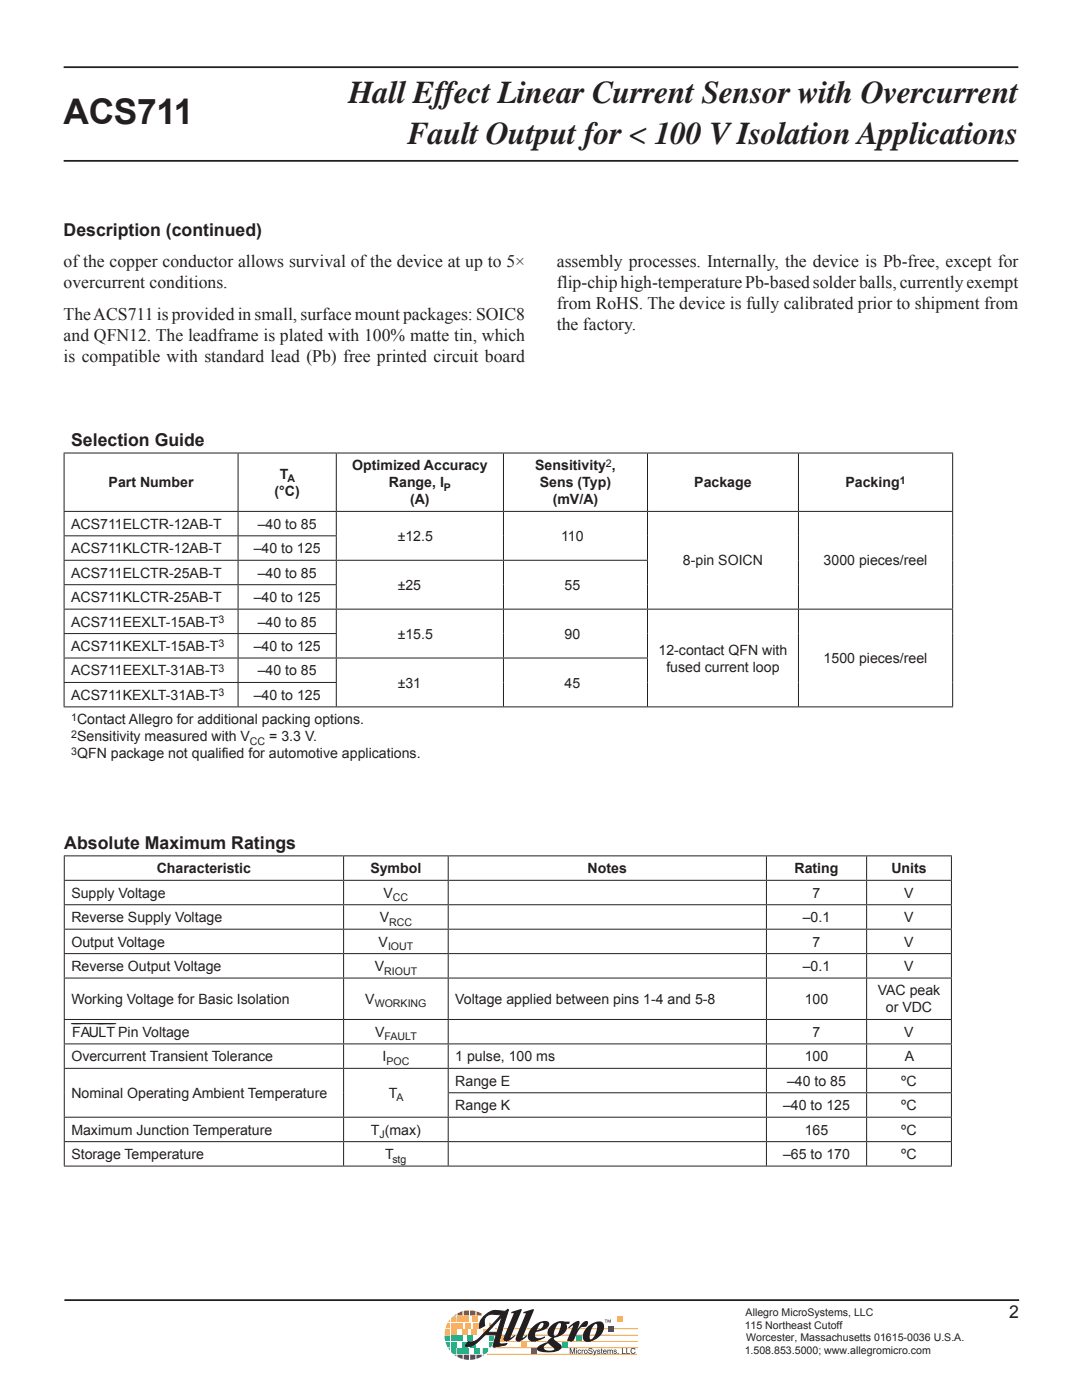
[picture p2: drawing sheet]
<svg xmlns="http://www.w3.org/2000/svg" width="216mm" height="279mm" viewBox="0 0 216 279" stroke-linecap="round" stroke-linejoin="round" font-family="sans-serif">
<defs><g id="words">
<text font-size="7.1" fill="#231f20" x="12.7" y="24.8">ACS711</text>
<g font-size="6.3" fill="#231f20">
<text x="69.5" y="20.6">Hall Effect Linear Current Sensor with Overcurrent</text>
<text x="81.3" y="28.7">Fault Output for &lt; 100 V Isolation Applications</text>
</g>
<g font-size="3.5" fill="#231f20">
<text x="12.7" y="47.2">Description (continued)</text>
<text x="12.7" y="53.2">of the copper conductor allows survival of the device at up to 5×</text>
<text x="111.1" y="53.2">assembly processes. Internally, the device is Pb-free, except for</text>
<text x="12.7" y="57.5">overcurrent conditions.</text>
<text x="111.1" y="57.5">flip-chip high-temperature Pb-based solder balls, currently exempt</text>
<text x="12.7" y="63.8">The ACS711 is provided in small, surface mount packages: SOIC8</text>
<text x="111.1" y="61.7">from RoHS. The device is fully calibrated prior to shipment from</text>
<text x="111.1" y="65.9">the factory.</text>
<text x="12.7" y="68.1">and QFN12. The leadframe is plated with 100% matte tin, which</text>
<text x="12.7" y="72.3">is compatible with standard lead (Pb) free printed circuit board</text>
<text x="14.2" y="89">Selection Guide</text>
<text x="12.8" y="169.4">Absolute Maximum Ratings</text>
<text x="201.4" y="263.1">2</text>
</g>
<g font-size="2.8" fill="#231f20">
<text x="55.8" y="95.6">T</text>
<text x="70.3" y="93.9">Optimized Accuracy</text>
<text x="106.8" y="93.9">Sensitivity ,</text>
<text x="21.7" y="97.3">Part Number</text>
<text x="54.8" y="99">(°C)</text>
<text x="77.6" y="97.3">Range, I</text>
<text x="81.8" y="100.6">(A)</text>
<text x="107.7" y="97.3">Sens (Typ)</text>
<text x="110.3" y="100.6">(mV/A)</text>
<text x="138.5" y="97.3">Package</text>
<text x="168.7" y="97.3">Packing</text>
<text x="14.2" y="105.5">ACS711ELCTR-12AB-T</text>
<text x="51.4" y="105.5">–40 to 85</text>
<text x="79.4" y="108">±12.5</text>
<text x="112" y="108">110</text>
<text x="14.2" y="110.4">ACS711KLCTR-12AB-T</text>
<text x="50.6" y="110.4">–40 to 125</text>
<text x="136.3" y="112.8">8-pin SOICN</text>
<text x="164.4" y="112.8">3000 pieces/reel</text>
<text x="14.2" y="115.3">ACS711ELCTR-25AB-T</text>
<text x="51.4" y="115.3">–40 to 85</text>
<text x="79.4" y="117.7">±25</text>
<text x="112.6" y="117.7">55</text>
<text x="14.2" y="120.2">ACS711KLCTR-25AB-T</text>
<text x="14.2" y="125">ACS711EEXLT-15AB-T</text>
<text x="50.6" y="120.2">–40 to 125</text>
<text x="51.4" y="125">–40 to 85</text>
<text x="14.2" y="129.9">ACS711KEXLT-15AB-T</text>
<text x="50.6" y="129.9">–40 to 125</text>
<text x="79.4" y="127.5">±15.5</text>
<text x="112.6" y="127.5">90</text>
<text x="131.4" y="130.7">12-contact QFN with</text>
<text x="14.2" y="134.8">ACS711EEXLT-31AB-T</text>
<text x="51.4" y="134.8">–40 to 85</text>
<text x="79.4" y="137.2">±31</text>
<text x="112.6" y="137.2">45</text>
<text x="133" y="134">fused current loop</text>
<text x="164.4" y="132.3">1500 pieces/reel</text>
<text x="14.2" y="139.7">ACS711KEXLT-31AB-T</text>
<text x="50.6" y="139.7">–40 to 125</text>
<text x="15.4" y="144.5">Contact Allegro for additional packing options.</text>
<text x="15.4" y="147.9">Sensitivity measured with V</text>
<text x="53.7" y="147.9">= 3.3 V.</text>
<text x="15.4" y="151.3">QFN package not qualified for automotive applications.</text>
<text x="14.2" y="179.2">Supply Voltage</text>
<text x="31.3" y="174.3">Characteristic</text>
<text x="73.9" y="174.3">Symbol</text>
<text x="76.5" y="179.2">V</text>
<text x="117.3" y="174.3">Notes</text>
<text x="158.5" y="174.3">Rating</text>
<text x="162.1" y="179.2">7</text>
<text x="177.9" y="174.3">Units</text>
<text x="180.4" y="179.2">V</text>
<text x="14.2" y="184">Reverse Supply Voltage</text>
<text x="75.8" y="184">V</text>
<text x="160.2" y="184">–0.1</text>
<text x="180.4" y="184">V</text>
<text x="14.2" y="188.9">Output Voltage</text>
<text x="75.5" y="188.9">V</text>
<text x="162.1" y="188.9">7</text>
<text x="180.4" y="188.9">V</text>
<text x="14.2" y="193.8">Reverse Output Voltage</text>
<text x="74.8" y="193.8">V</text>
<text x="160.2" y="193.8">–0.1</text>
<text x="180.4" y="193.8">V</text>
<text x="14.2" y="200.4">Working Voltage for Basic Isolation</text>
<text x="72.9" y="200.4">V</text>
<text x="90.8" y="200.4">Voltage applied between pins 1-4 and 5-8</text>
<text x="160.6" y="200.4">100</text>
<text x="175.1" y="198.7">VAC peak</text>
<text x="176.8" y="202">or VDC</text>
<text x="14.2" y="206.6">¯¯AU¯¯</text>
<text x="14.4" y="206.9">F¯¯¯LT</text>
<text x="19.8" y="206.6">¯¯Pin Voltage</text>
<text x="74.9" y="206.9">V</text>
<text x="162.1" y="206.9">7</text>
<text x="180.4" y="206.9">V</text>
<text x="14.2" y="211.8">Overcurrent Transient Tolerance</text>
<text x="76.3" y="211.8">I</text>
<text x="90.8" y="211.8">1 pulse, 100 ms</text>
<text x="160.6" y="211.8">100</text>
<text x="180.5" y="211.8">A</text>
<text x="14.2" y="219.1">Nominal Operating Ambient Temperature</text>
<text x="77.6" y="219.1">T</text>
<text x="90.8" y="216.7">Range E</text>
<text x="90.8" y="221.6">Range K</text>
<text x="156.3" y="221.6">–40 to 125</text>
<text x="157" y="216.7">–40 to 85</text>
<text x="179.8" y="221.6">ºC</text>
<text x="179.8" y="216.7">ºC</text>
<text x="14.2" y="226.4">Maximum Junction Temperature</text>
<text x="74" y="226.4">T (max)</text>
<text x="160.6" y="226.4">165</text>
<text x="179.8" y="226.4">ºC</text>
<text x="14.2" y="231.3">Storage Temperature</text>
<text x="76.9" y="231.3">T</text>
<text x="156.3" y="231.3">–65 to 170</text>
<text x="179.8" y="231.3">ºC</text>
</g>
<g font-size="2.1" fill="#231f20">
<text x="120.9" y="93.2">2</text>
<text x="57.3" y="96.3">A</text>
<text x="88.6" y="98">P</text>
<text x="179.5" y="96.6">1</text>
<text x="43.6" y="124.3">3</text>
<text x="43.6" y="129.2">3</text>
<text x="43.6" y="134.1">3</text>
<text x="14.2" y="143.8">1</text>
<text x="43.6" y="139">3</text>
<text x="14.2" y="147.2">2</text>
<text x="49.9" y="148.6">CC</text>
<text x="14.2" y="150.6">3</text>
<text x="78.4" y="179.9">CC</text>
<text x="77.6" y="184.7">RCC</text>
<text x="77.4" y="189.6">IOUT</text>
<text x="76.7" y="194.5">RIOUT</text>
<text x="74.8" y="201.1">WORKING</text>
<text x="76.7" y="207.6">FAULT</text>
<text x="77.1" y="212.5">POC</text>
<text x="79.1" y="219.8">A</text>
<text x="75.7" y="227.1">J</text>
<text x="78.3" y="232">stg</text>
<text x="148.8" y="262.6">Allegro MicroSystems, LLC</text>
<text x="148.6" y="265.2">115 Northeast Cutoff</text>
<text x="148.9" y="267.7">Worcester, Massachusetts 01615-0036 U.S.A.</text>
<text x="148.6" y="270.3">1.508.853.5000; www.allegromicro.com</text>
</g>
</g></defs>
<path d="M12.7 13.4h190.5M12.7 32.1h190.5M12.9 259.5h190.5" fill="none" stroke="#231f20" stroke-width=".35"/>
<path d="M97.1 270.3h30M98.3 269h29M98.8 267.7h28.5" fill="none" stroke="#f99d33" stroke-width=".2"/>
<path d="M96.3 270.4h.4l-.4 .2z" fill="#593b97"/>
<path d="M89.8 263.3v.5h-.4z" fill="#f15a30"/>
<path d="M89.3 264h.5v1.1h-.9z" fill="#f99d33"/>
<path d="M88.8 265.3h1v1.1h-1.1z" fill="#fff200"/>
<path d="M88.7 266.6h1.1v1h-1z" fill="#36b557"/>
<path d="M88.9 267.8h.9v1.1a.75 .75 0 0 1-.8-.8z" fill="#00a6be"/>
<path d="M89.4 269.1h.4v.4z" fill="#0077c0"/>
<path d="M90.6 262.5l.5-.3v.3z" fill="#ed1556"/>
<path d="M90 263.1l.4-.4h.7v1.1h-1.1z" fill="#f15a30"/>
<path d="M90 264h1.1v1.1h-1.1z" fill="#f99d33"/>
<path d="M90 265.3h1.1v1.1h-1.1z" fill="#fff200"/>
<path d="M90 266.6h1.1v1h-1.1z" fill="#36b557"/>
<path d="M90 267.8h1.1v1.1h-1.1z" fill="#00a6be"/>
<path d="M90 269.1h1.1v1.1h-.8l-.3-.4z" fill="#0077c0"/>
<path d="M90.6 270.4h.5v.3z" fill="#593b97"/>
<path d="M91.3 262.1l1-.4v.8h-1z" fill="#ed1556"/>
<path d="M91.3 262.7h1v1.1h-1z" fill="#f15a30"/>
<path d="M91.3 264h1v1.1h-1z" fill="#f99d33"/>
<path d="M92.2 265.3h1v1.1h-1z" fill="#fff200"/>
<path d="M91.3 266.6h1v1h-1z" fill="#36b557"/>
<path d="M92.2 267.8h1v1.1h-1z" fill="#00a6be"/>
<path d="M91.3 269.1h1v1.1h-1z" fill="#0077c0"/>
<path d="M91.3 270.4h1v.8l-1-.4z" fill="#593b97"/>
<path d="M92.5 261.6l1.1-.1v1h-1.1z" fill="#ed1556"/>
<path d="M92.5 262.7h1.1v1.1h-1.1z" fill="#f15a30"/>
<path d="M92.9 264h1v1.1h-1z" fill="#f99d33"/>
<path d="M94.1 265.3h1v1.1h-1z" fill="#fff200"/>
<path d="M93.2 266.6h1.1v1h-1.1z" fill="#36b557"/>
<path d="M93.8 267.8h1.1v1.1h-1.1z" fill="#00a6be"/>
<path d="M92.5 269.1h1.1v1.1h-1.1z" fill="#0077c0"/>
<path d="M92.5 270.4h1.1v1l-1.1-.1z" fill="#593b97"/>
<path d="M93.8 261.5l1.1 .2v.8h-1.1z" fill="#ed1556"/>
<path d="M94.2 262.7h1.1v1.1h-1.1z" fill="#f15a30"/>
<path d="M96.4 265.3h1.1v1.1h-1.1z" fill="#fff200"/>
<path d="M94.6 269.1h1.1v1.1h-1.1z" fill="#0077c0"/>
<g fill="#593b97">
<path d="M93.8 270.4h1.1v.9l-1.1 .1z"/>
<path d="M95.1 270.4h1v.3l-1 .5z"/>
</g>
<path d="M94.5 264h1v1.1h-1z" fill="#f99d33"/>
<path d="M96.3 269.1h1.1a1.02 1.02 0 0 1-.5 1.1h-.6z" fill="#0077c0"/>
<path d="M97.6 264h.3l.5 1.1h-.8z" fill="#f99d33"/>
<path d="M97.6 266.6h1l-.1 1h-.9z" fill="#36b557"/>
<path d="M97.6 267.8h.8l-.1 .3a.76 .76 0 0 1-.7 .8z" fill="#00a6be"/>
<path d="M95.1 261.7l1 .5v.3h-1z" fill="#ed1556"/>
<path d="M99.8 266.5h1v1.1h-1z" fill="#fff200"/>
<path d="M106 269.1h1.1v1h-1.1z" fill="#ed1556"/>
<path d="M112.2 267.8h1.1v1.1h-1.1z" fill="#36b557"/>
<path d="M114.9 266.5h1.1v1.1h-1.1z" fill="#00a6be"/>
<path d="M123.2 262.8h1.1v1.1h-1.1z" fill="#f15a30"/>
<path d="M103.9 267.8h1.1v1.1h-1.1z" fill="#f99d33"/>
<path d="M98.8 265.2h28.5M99 266.5h28.3" fill="none" stroke="#f99d33" stroke-width=".2"/>
<path d="M121.3 264.7h1.1v1h-1.1z" fill="#593b97"/>
<g fill="#231f20">
<path d="M113.7 269.1h.2l.3 .9 .3-.9h.2v1.1h-.1v-1l-.3 1h-.1l-.4-1v1h-.1z"/>
<path d="M115.4 269.4h.4l.1 .2-.2-.1a.27 .27 0 0 0-.3 .3 .27 .27 0 0 0 .3 .2l.2-.1v.1a.34 .34 0 0 1-.6 0z"/>
<path d="M116.1 269.4l.1 .1 .3-.2-.3 .4v.5h-.1z"/>
<path d="M117.6 269.1h.5l.1 .3-.4-.2-.2 .2 .6 .3a.42 .42 0 0 1-.4 .5 .42 .42 0 0 1-.4-.4l.4 .3 .3-.2-.6-.3-.1-.2z"/>
<path d="M118.3 269.4h.2l.2 .6 .2-.6h.2l-.5 1.1h-.2l.2-.3z"/>
<path d="M119.2 269.5l.3-.2 .2 .2-.4 .1 .4 .2-.1 .4-.4-.2-.1-.1 .4 .2 .2-.2-.5-.2z"/>
<path d="M120 269.1l.2 .3-.1 .1 .1 .7-.2-.1v-.6h-.1z"/>
<path d="M121.2 269.4l.1 .1 .8-.1 .2 .8h-.2v-.6l-.1-.1-.2 .2v.5h-.1l-.1-.7-.3 .2v.5h-.1z"/>
<path d="M122.5 269.5l.3-.2 .2 .2-.4 .1 .4 .2-.1 .4-.5-.2v-.1l.4 .2 .1-.2-.4-.2z"/>
<path d="M102 261.8l1.8-.5 .3 .1-2.2 5.5 .8-.5 .1 .2a1.94 1.94 0 0 1-2.2 1l-.1-.6 2-4.8v-.1h-.5z"/>
<path d="M104.4 261.9l1.9-.6 .2 .1-2.2 5.6 .8-.6 .1 .2-1 .8a.92 .92 0 0 1-1.3 .1v-.6l2-4.6-.1-.3-.4 .1z"/>
<path d="M106.3 264.8a2.45 2.45 0 0 1 3.2-.9 1.36 1.36 0 0 1-1.3 1.6l-1.3 .3 .2-.3a1.31 1.31 0 0 0 1.3-1.5 1.17 1.17 0 0 0-1.2 1.1 1.76 1.76 0 0 0-.3 1.8 1.75 1.75 0 0 0 1.8-.2l.1 .2a3.8 3.8 0 0 1-3 .7 1.37 1.37 0 0 1-.1-2z"/>
<path d="M113.3 265l1.1-1a.88 .88 0 0 1 1.2-.2l-.4 1.6 1-1.4 .6-.3h.4a.82 .82 0 0 1-.1 .9 .82 .82 0 0 1-.9 .2 4.9 4.9 0 0 0-1.7 2.7l-.5 .2-.8-.2 1.1-2.9-.8 .5z"/>
<path d="M117.1 264.9l.8-.6 .9-.4 .1 .3a3.2 3.2 0 0 0-1.1 3.1h.1a3.1 3.1 0 0 0 1.1-3.1h-.1l-.1-.3a1.11 1.11 0 0 1 1.3-.1 1.11 1.11 0 0 1 .4 1.3 3.5 3.5 0 0 1-3.7 2.6 1.66 1.66 0 0 1 0-2.4z"/>
<path d="M110 264.5l.6-.4 .8-.4 .1 .4-.3 .3a3.1 3.1 0 0 0-.6 2.2h.1a1.5 1.5 0 0 0 1-1.4l.2-1-.1-.1h-.3l-.1-.4 2.3 .1-.1 .4h-.6a1.89 1.89 0 0 1-1.5 2.5l-.9 .3a.41 .41 0 0 0 .3 .6l.9 .7 .3 .4a1.83 1.83 0 0 1-2.2 1.2l-1.5-.1a1.2 1.2 0 0 1-1.3-.5 2.03 2.03 0 0 1 1.8-1.3l.4-.2 .1 .3-.3 .1a.67 .67 0 0 0-.6 .8 .67 .67 0 0 0 .8 .5h.7a.46 .46 0 0 0 .6-.3l-.7-.6a.77 .77 0 0 1-.3-1.3l.5-.4a1.15 1.15 0 0 1-.9-.8 1.15 1.15 0 0 1 .5-1.2z"/>
<path d="M115 269.1v.1h.1v-.1zM115 269.4v.8h.1v-.8z"/>
<path d="M116.7 269.8a.27 .27 0 0 1 .5 0 .27 .27 0 0 1-.5 0zM116.5 269.8a.4 .4 0 0 0 .8 0 .4 .4 0 0 0-.8 0z"/>
<path d="M120.5 269.5h.4v.2h-.4zM120.5 269.4a.42 .42 0 0 0-.2 .6 .42 .42 0 0 0 .6 .1l.1-.2-.3 .2-.2-.3h.5v-.2l-.1-.2z"/>
</g>
<path d="M96.6 262.7l1-.8a2.58 2.58 0 0 1 2.1-.3l.9 .1 .7-.4 .2 .1-1 3.1-.9 3.4 .3 .3h1.2l-.2 .2-2.4 .4-.1-.2 .6-2.2h-2.2a8.8 8.8 0 0 1-2.5 2.2l-.9 .1-.6-.1 .6-.8a2.32 2.32 0 0 0 2.3-.9l4.3-4.5a3.1 3.1 0 0 0-2.9 .3 2.05 2.05 0 0 0-.4 1.9l-1 .5 .1-1.4zM100.2 262.7l-1 3.2h-1.9z" fill="none" stroke="#231f20" stroke-width=".2"/>
<g fill="#231f20">
<path d="M123.3 270h.1l-.1 .4z"/>
<path d="M124.1 269h.2v1h.5v.2h-.7z"/>
<path d="M125 269h.1v1h.6v.2h-.7z"/>
<path d="M126 269.2l.5-.2 .3 .4h-.2a.37 .37 0 0 0-.5-.1 .37 .37 0 0 0 0 .6 .37 .37 0 0 0 .6-.1h.1a.55 .55 0 0 1-.8 .3 .55 .55 0 0 1 0-.9z"/>
<path d="M120.7 263.4h.2l.1 .6v-.6h.1zM121.2 263.4v.6l.1-.5 .2 .5 .3-.5 .1 .5v-.6h-.2l-.1 .4-.2-.4z"/>
</g>
<path d="M96.6 262.7l-.8 1-.1 1.4 1-.5a1.63 1.63 0 0 1 1.5-2.3l1.8 .1-4.6 4.9a2.14 2.14 0 0 1-2 .5l-.6 .8a2.43 2.43 0 0 0 2.5-.8l1.5-1.4h2.2l-.6 2.2 .1 .2 2.4-.4 .2-.2h-1.2l-.3-.3 .9-3.4 1-3.1-.2-.1-.7 .4a3.9 3.9 0 0 0-3 .2zM100.2 262.7l-1 3.2h-1.9z" fill-rule="evenodd" fill="#231f20"/>
<g fill="none" stroke="#231f20" stroke-width=".2">
<path d="M12.7 90.4h177.5M12.8 90.5v11.5M47.5 90.5v11.5M67.1 90.5v11.5M100.5 90.5v11.5M129.2 90.5v11.5M159.3 90.5v11.5M190.1 90.5v11.5M12.7 102.1h177.5M12.7 106.9h54.5M12.7 111.8h116.6M12.7 116.7h54.5"/>
<path d="M12.8 102.1v4.7M12.8 107v4.7M12.8 111.9v4.7M12.8 116.8v4.7M47.5 102.1v4.7M47.5 107v4.7M47.5 111.9v4.7M47.5 116.8v4.7M67.1 102.1v4.7M67.1 107v4.7M67.1 111.9v4.7M67.1 116.8v4.7"/>
<path d="M100.5 102.1v9.6M100.5 111.9v9.6M129.2 102.1v9.6M129.2 111.9v9.6M159.3 102.1v19.4M190.1 102.1v19.4M12.7 121.6h177.5M12.7 126.4h54.5M12.7 131.3h116.6M12.7 136.2h54.5M12.8 121.7v4.7M12.8 126.5v4.7"/>
<path d="M12.8 131.4v4.7M12.8 136.3v4.7M47.5 121.7v4.7M47.5 126.5v4.7M47.5 131.4v4.7M47.5 136.3v4.7M67.1 121.7v4.7M67.1 126.5v4.7M67.1 131.4v4.7M67.1 136.3v4.7M100.5 121.7v9.5M100.5 131.4v9.6"/>
<path d="M129.2 121.7v9.5M129.2 131.4v9.6M159.3 121.7v19.3M190.1 121.7v19.3M12.7 141.1h177.5M12.7 170.8h177.2M12.7 175.7h177.2M12.8 170.9v4.7M12.8 175.8v4.7M68.6 170.9v4.7M68.6 175.8v4.7M89.4 170.9v4.7"/>
<path d="M89.4 175.8v4.7M152.9 170.9v4.7M152.9 175.8v4.7M172.9 170.9v4.7M172.9 175.8v4.7M189.8 170.9v4.7M189.8 175.8v4.7M12.7 180.6h177.2M12.7 185.4h177.2M12.7 190.3h177.2M12.7 195.2h177.2M12.8 180.7v4.7"/>
<path d="M12.8 185.5v4.7M12.8 190.4v4.7M12.8 195.3v8.1M68.6 180.7v4.7M68.6 185.5v4.7M68.6 190.4v4.7M68.6 195.3v8.1M89.4 180.7v4.7M89.4 185.5v4.7M89.4 190.4v4.7M89.4 195.3v8.1M152.9 180.7v4.7"/>
<path d="M152.9 185.5v4.7M152.9 190.4v4.7M152.9 195.3v8.1M172.9 180.7v4.7M172.9 185.5v4.7M172.9 190.4v4.7M172.9 195.3v8.1M189.8 180.7v4.7M189.8 185.5v4.7M189.8 190.4v4.7M189.8 195.3v8.1M12.7 203.5h177.2"/>
<path d="M12.7 208.3h177.2M12.7 213.2h177.2M12.8 203.5v4.7M12.8 208.4v4.7M12.8 213.3v9.6M68.6 203.5v4.7M68.6 208.4v4.7M68.6 213.3v9.6M89.3 218.1h100.6M89.4 203.5v4.7M89.4 208.4v4.7M89.4 213.3v4.7"/>
<path d="M89.4 218.2v4.7M152.9 203.5v4.7M152.9 208.4v4.7M152.9 213.3v4.7M152.9 218.2v4.7M172.9 203.5v4.7M172.9 208.4v4.7M172.9 213.3v4.7M172.9 218.2v4.7M189.8 203.5v4.7M189.8 208.4v4.7M189.8 213.3v4.7"/>
<path d="M189.8 218.2v4.7M12.7 232.7h177.2M12.7 223h177.2M12.7 227.8h177.2M12.8 223.1v4.7M12.8 227.9v4.7M68.6 223.1v4.7M68.6 227.9v4.7M89.4 223.1v4.7M89.4 227.9v4.7M152.9 223.1v4.7M152.9 227.9v4.7"/>
<path d="M172.9 223.1v4.7M172.9 227.9v4.7M189.8 223.1v4.7M189.8 227.9v4.7"/>
</g>
<use href="#words"/>
</svg>
